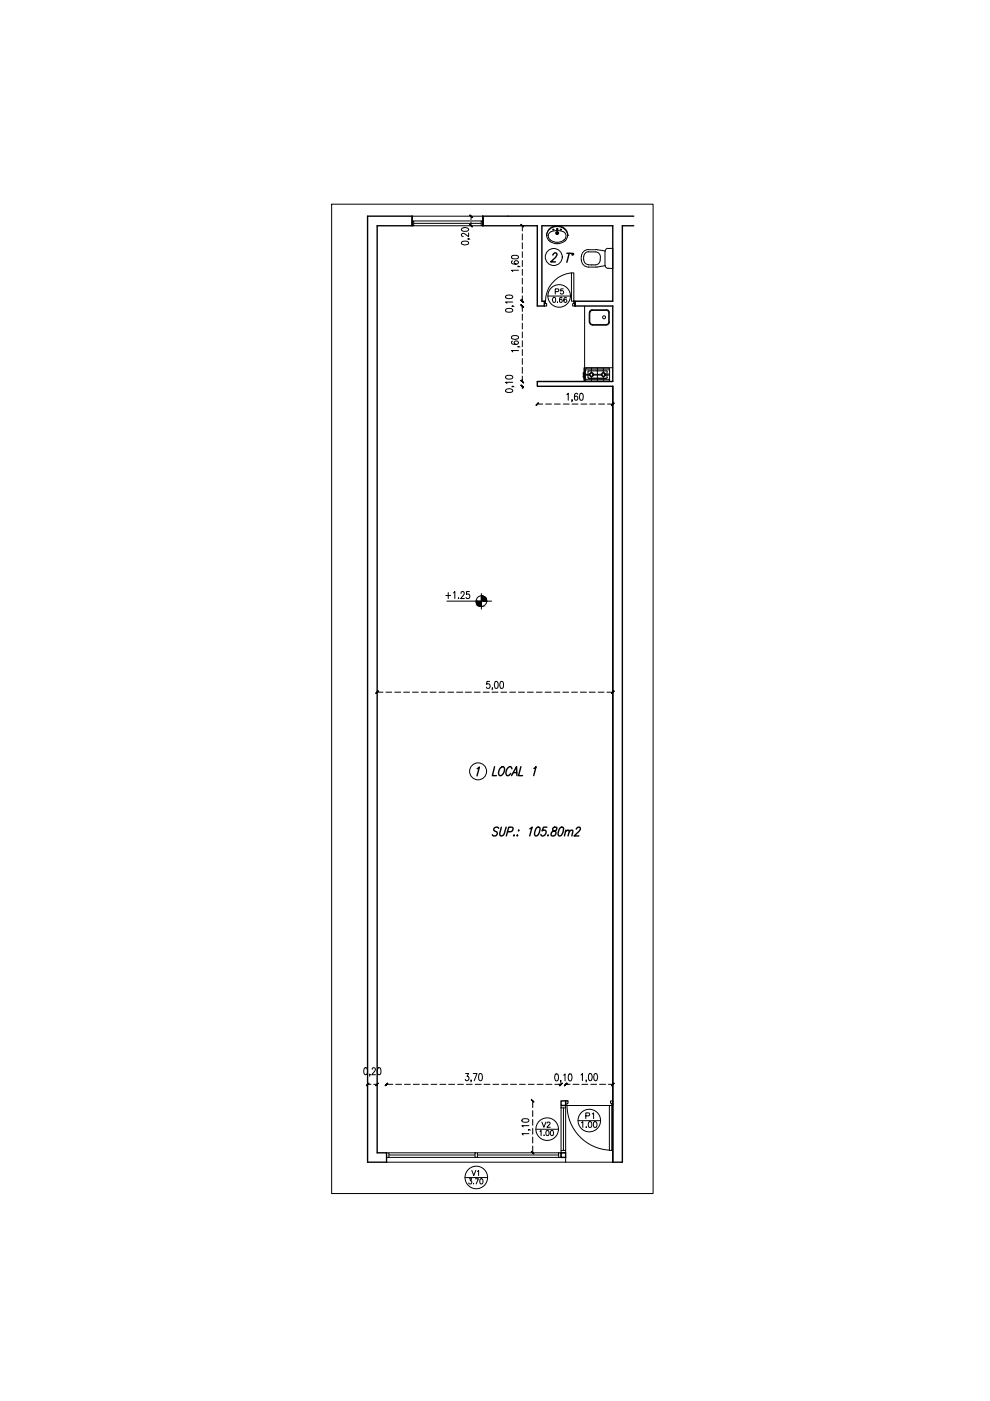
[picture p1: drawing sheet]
<svg xmlns="http://www.w3.org/2000/svg" width="210mm" height="297mm" viewBox="0 0 210 297" stroke-linecap="round" stroke-linejoin="round" font-family="sans-serif">
<defs><g id="words">
<g font-size="4.4">
<text x="122.4" y="56.8" transform="rotate(-90 122.4 56.8)">T°</text>
<text x="123.1" y="238.5">P1</text>
</g>
<g font-size="4">
<text x="116.4" y="63.5">P5</text>
<text x="113.6" y="240.2">V2</text>
<text x="98.8" y="250.5">V1</text>
</g>
</g></defs>
<!-- layer: 04 -->
<g fill="none" stroke="#000" stroke-width=".3">
<path d="M77.9 45.8h9.5v2.1h-7.4v196.5h2v2h-4.1zM102.4 45.8v2.1v-2.1M102.4 47.9h11.5v17h1.5M102.4 45.8h32M117.2 54.1l.4-.5h.3l.2 .4-.4 .6-.9 .9h1M134.4 47.9h-2.4v198.5h-2.1v-164.5h-16v-1h16v-16h-8M115.4 63.9h-.5v-16h15v16h-8M121.9 63.9v1M101.2 163l.4-.4-.5 1.9M104.9 162.5l-.5 2h.8M105.7 175.6a.52 .52 0 0 0-.7-.2 .52 .52 0 0 0-.1 .8l.3 .1a.54 .54 0 0 1 0 .9 .54 .54 0 0 1-.8-.2M106.1 162.8l.4-.3a.51 .51 0 0 1 .5 .8l-.4 .9-.4 .3h-.2l-.3-.8z"/>
<path d="M106.3 175.4l-.3 1.3v.5a.59 .59 0 0 0 .9-.5l.4-1.3M107.6 176.3h.9l.3-.6-.1-.2-.8-.1-.5 1.8M108.5 164.5l1-2 .1 2M108.5 163a.4 .4 0 0 0-.2-.4 .4 .4 0 0 0-.4 .1 1.2 1.2 0 0 0-.4 1.8l.4-.1 .4-.4M108.8 163.8h.8M108.9 177.2h.2zM109.6 177.2h.2zM109.9 176.1h.1zM110.4 162.5l-.5 2h.9M112.4 175.7l.4-.3-.5 1.8M113.2 162.9l.5-.4-.5 2M113.8 175.5h.6v.7a1.04 1.04 0 0 1-.8 1l-.3-.3 .1-.5z"/>
<path d="M116 175.4h-.8l-.3 .8 .1-.1a.5 .5 0 0 1 .8 .2 .69 .69 0 0 1-.2 .8 .69 .69 0 0 1-.9 0v-.2M116.1 177.2h.1zM117.3 175.5l-.1 .5a.61 .61 0 0 1 .6 .8 .61 .61 0 0 1-1 .3 .99 .99 0 0 1 1.1-1.1l.2-.5zM118.8 175.5h.6v.7a1.04 1.04 0 0 1-.8 1l-.3-.3 .1-.5zM119.9 176.3l.5-.3 .3 .1-.3 1.1M120 176l-.3 1.2M120.7 176.3l.4-.3 .4 .1-.3 1.1M122.2 175.8a.43 .43 0 0 1 .4-.4 .43 .43 0 0 1 .4 .5l-1.3 1.3h1M119 233.4h.9v1h-.9zM119 244.4h.9v1h-.9z"/>
</g>
<!-- layer: 02 -->
<g fill="none" stroke="#000" stroke-width=".21">
<path d="M70.3 43.3h68.2v209.8h-68.2zM87.4 45.8h15M87.7 47.9h14.3M87.7 47.4h14.3M87.7 46.8h14.3M97.9 51.3l.6-.2a.73 .73 0 0 1 .9 .4l-.1 .3-.8 .1-.6-.1zM97.9 48.5l.6-.3a.72 .72 0 0 1 .9 .5 .94 .94 0 0 1-1.6-.1zM99.3 50.6v.1v-.1l.3 .1M99.4 49.4v.8l-1-.7h-.3l-.3 .2v.2l.4 .3M99.9 45.8v.8M99.9 47.1v.8M102 46.8h.4v1.1h-.4z"/>
<path d="M108.5 54.3l.6-.2a.64 .64 0 0 1 .8 .5 .97 .97 0 0 1-1.4 0zM108.7 55.3l-.2 .1v.3a.89 .89 0 0 0 1.4-.1 .43 .43 0 0 0-.6-.4 .43 .43 0 0 0-.1 .8h.2M109.9 56.5v.1v-.1l.3 .1M109.9 57.3h-1.4l.2 .3M110.7 47.9v1.1M110.7 49.6v1.3M110.7 51.5v1.2M110.7 53.4v1.2M110.7 55.2v1.3M110.7 57.1v1.3M110.7 59v1.2M121.2 57.9a6.1 6.1 0 0 0-5.5 6"/>
<path d="M121.2 57.9h.5v6h-.5zM123.3 55.1a1.5 1.5 0 0 0 1.5 1.5h1.5M123.8 55.1a1.04 1.04 0 0 0 1 1M124.8 52.9h1.5M124.8 52.9a1.5 1.5 0 0 0-1.5 1.5M124.8 53.4h1.5M124.8 53.4a1.04 1.04 0 0 0-1 1M126.3 53.4a1.21 1.21 0 0 1 1 1.7M126.3 52.9h.3M126.6 52.9l1.7 .3M126.6 56.6h-.3M127.3 55.2a1.04 1.04 0 0 1-1.1 1h-1.4"/>
<path d="M128.3 53.3v3M128.3 56.3l-1.7 .3M128.9 52.7l1-.1v4.3h-1a.61 .61 0 0 1-.6-.6M128.9 52.6a.61 .61 0 0 0-.6 .7M107.3 79.7l.5-.1a.73 .73 0 0 1 .9 .3v.1a1.02 1.02 0 0 1-1.5 0zM107.3 65.6l.5-.2a.73 .73 0 0 1 .9 .3v.2a1.02 1.02 0 0 1-1.5 0zM107.3 62.7l.5-.1a.73 .73 0 0 1 .9 .3 .89 .89 0 0 1-1.5 0zM108.5 71.3l.6-.2a.63 .63 0 0 1 .8 .5l-.3 .3-.5 .1-.6-.2zM108.6 64.9v.1v-.1l.4 .1M108.7 72.3l-.2 .1v.3a.89 .89 0 0 0 1.4-.1 .43 .43 0 0 0-.6-.3 .43 .43 0 0 0-.1 .7h.2M108.7 64h-1.5l.3 .3M109.9 73.5v.1v-.1l.3 .1"/>
<path d="M109.9 74.3h-1.4l.2 .3M110.7 60.9v1.2M110.7 62.7v1.2M110.7 64.9v1.1M110.7 66.6v1.3M110.7 68.5v1.3M110.7 70.4v1.2M110.7 72.2v1.3M110.7 74.1v1.3M110.7 76v1.2M110.7 77.9v1.2M110.7 79.7v1.2"/>
<path d="M121.7 63.9h.2v1h-.5v-.5h.3zM124 64.9v16M107.3 82.6l.5-.2a.72 .72 0 0 1 .9 .5 .94 .94 0 0 1-1.5-.1zM108.6 81.9l.1 .1h-.2h.5M108.7 81.1h-1.5l.3 .3M110.7 81.9v.5M113.9 85.7h1.2M115.7 85.7h1.2M117.6 85.7h1.2M119.4 85.7h1.3M120.2 83.7l.3-.3v1.5M121.3 85.7h1.3"/>
<path d="M121.3 84.8h-.1h.1l-.1 .4M122.5 83.6l-.4-.2a.88 .88 0 0 0 .1 1.5 .41 .41 0 0 0 .3-.6 .41 .41 0 0 0-.7-.1v.2M123 83.5l.2-.1a.9 .9 0 0 1 .1 1.5h-.1a.8 .8 0 0 1-.3-1.2zM123.2 85.7h1.2M125.1 85.7h1.2M126.9 85.7h1.3M128.8 85.7h1.1M80 146.8h1.2M81.8 146.8h1.3M83.7 146.8h1.3M85.6 146.8h1.2M87.5 146.8h1.2"/>
<path d="M89.3 146.8h1.3M91.2 146.8h1.3M93.1 146.8h1.2M95 146.8h1.2M96.8 146.8h1.3M98.7 146.8h1.2M100.6 146.8h1.2M102.4 146.8h1.3M103.8 144.5h-.5l-.1 .6a.45 .45 0 0 1 .6 0 .45 .45 0 0 1 0 .7 .45 .45 0 0 1-.7-.1M104.3 146.8h1.3M104.4 145.9h-.1h.1l-.1 .3M105 144.6l.3-.1a.97 .97 0 0 1 0 1.5l-.3-.1-.2-.6z"/>
<path d="M106.1 144.6l.3-.1a.97 .97 0 0 1 0 1.5l-.3-.1-.1-.6zM106.2 146.8h1.2M108.1 146.8h1.2M109.9 146.8h1.3M111.8 146.8h1.3M113.7 146.8h1.2M115.6 146.8h1.2M117.4 146.8h1.3M119.3 146.8h1.3M121.2 146.8h1.2M123.1 146.8h1.2M124.9 146.8h1.3"/>
<path d="M126.8 146.8h1.3M128.7 146.8h1.2M77.3 226.4h.5l.1 .6-.1 .8-.3 .1a1.13 1.13 0 0 1-.2-1.5zM77.9 229.9h.8M78.4 227.8h-.1h.1l-.1 .4M78.9 226.7l.1-.3h.3l.2 .1 .1 .3-.8 1.1h.8M79.2 229.9h.8M80.1 226.4h.3a.97 .97 0 0 1 0 1.5l-.3-.1-.1-.6zM82 229.9h1.3M83.9 229.9h1.2M85.8 229.9h1.2M87.6 229.9h1.3"/>
<path d="M89.5 229.9h1.3M91.4 229.9h1.2M93.3 229.9h1.2M95.1 229.9h1.3M97 229.9h1.3M98.7 227.6h.7l-.4 .6a.44 .44 0 0 1 .4 .7 .44 .44 0 0 1-.8-.1M98.9 229.9h1.2M99.9 229.1v-.1l-.1 .4M100.3 227.6h.8l-.6 1.5M100.8 229.9h1.2M101.6 227.7l.3-.1a1.01 1.01 0 0 1 0 1.5h-.1a1.13 1.13 0 0 1-.2-1.4zM102.6 229.9h1.3"/>
<path d="M104.5 229.9h1.2M106.4 229.9h1.3M108.2 229.9h1.3M110.2 229.9h1.2M110.7 237.3l.6-.1a.64 .64 0 0 1 .8 .4 .97 .97 0 0 1-1.4 0zM112 229.9h1.2M112.1 239.5v.1v-.1l.3 .1M112.1 238.7h-1.4l.2 .2M112.9 233.4v1.5M112.9 235.5v1.2M113.9 229.9h1.2M115.7 229.9h1.3"/>
<path d="M117.6 229.9h1.4M117.8 227.7h.4l.2 .6a.63 .63 0 0 1-.5 .9l-.1-.1-.2-.6zM118.9 229.1l-.1 .4M119 234.4h.9v.5h-.9zM119 234.9v9M119.5 234.9v9M119.5 228l.3-.3v1.5M119.9 234.9v9M119.9 229.9h1M120.2 234.4a9.5 9.5 0 0 0 9 9.5M120.4 233.4h-.5h.5v.5h-.2v.5h-.3h10M120.6 227.7h.5l.2 .6-.2 .8-.3 .1a1.13 1.13 0 0 1-.2-1.5z"/>
<path d="M121.5 229.9h1.3M123.2 227.9l.3-.3v1.5M123.4 229.9h1.2M124.3 229.1l-.1 .3M124.9 227.7h.5l.2 .5a.72 .72 0 0 1-.5 .9 1.15 1.15 0 0 1-.2-1.4zM125.3 229.9h1.2M126.1 227.7h.4l.2 .5a.72 .72 0 0 1-.5 .9 1.15 1.15 0 0 1-.1-1.4zM127.1 229.9h1.3M129 229.9h.9M129.2 234.4h.5v9.5h-.5zM129.5 233.4h.4v1h-.2v-.5h-.2zM82 244.4h.5v1h-.5z"/>
<path d="M82.5 245.4h18.2M82.5 244.4h18.2M82.5 244.9h18.2M100.7 244.4h.5v1h-.5zM101.2 245.4h17.2M101.2 244.4h17.2M101.2 244.9h17.2M112.1 240.4h-1.4l.2 .3M112.9 241.1v1.2M112.9 243v1.4M118.4 244.4h.6v1h-.6zM119 243.9h.9v.5h-.9z"/>
<path d="M119.9 245.4v1h-37.9M119.9 246.4h10"/>
<circle cx="118.6" cy="62.7" r="2.39"/>
<circle cx="116" cy="239.4" r="2.39"/>
<circle cx="101" cy="249.6" r="2.39"/>
</g>
<!-- layer: CARPINTERIA -->
<g fill="none" stroke="#000" stroke-width=".21">
<path d="M87.4 46.8h.3v1.1h-.3z"/>
<circle cx="117.4" cy="54.5" r="1.8"/>
<circle cx="101.4" cy="163.5" r="1.8"/>
</g>
<!-- layer: AUXILIAR -->
<g fill="none" stroke="#000" stroke-width=".21">
<path d="M94.5 126.3h1M94.7 127.5h9.5M95 125.6v1.3M96.1 125.7l.3-.3v1.5M97.2 126.9h.1zM97.7 125.8l.3-.4 .4 .1v.5l-.7 .9h.8M99.5 125.4h-.6v.7a.44 .44 0 0 1 .6 0 .44 .44 0 0 1-.1 .7 .44 .44 0 0 1-.6-.2M102.1 125.8v3.3"/>
<circle cx="102.1" cy="127.4" r="1.12"/>
</g>
<g fill="#000" stroke="#000" stroke-width=".21">
<path d="M101.7 128.5l.4 .1zM102.1 126.4h.2z"/>
<path d="M100.9 127.5l1.2 .2v-.2zM100.9 127.5l1.2 .2h-1.1z"/>
<path d="M101 127.7l1.1 .2v-.2zM101 127.7l1.1 .2h-1.1z"/>
<path d="M101 127.9l1.1 .1v-.1zM101 127.9l1.1 .1h-1z"/>
<path d="M101.1 128l1 .2v-.2zM101.1 128l1 .2h-.9z"/>
<path d="M101.2 128.2l.9 .1v-.1zM101.2 128.2l.9 .1h-.8z"/>
<path d="M101.3 128.3l.8 .2v-.2zM101.3 128.3l.8 .2z"/>
<path d="M101.5 128.5h.6zM101.5 128.5h.6z"/>
<path d="M101.9 128.6h.2zM101.7 128.5l.4 .1z"/>
<path d="M102.1 126.4h.3zM102.1 126.4h.3z"/>
<path d="M102.1 126.4l.5 .1zM102.1 126.4l.5 .1z"/>
<path d="M102.1 126.5l.7 .1zM102.1 126.5l.7 .1h-.7z"/>
<path d="M102.1 126.6l.8 .1-.1-.1zM102.1 126.6l.8 .1h-.8z"/>
<path d="M102.1 126.7l.9 .2-.1-.2zM102.1 126.7l.9 .2h-.9z"/>
<path d="M102.1 126.9l1 .2-.1-.2zM102.1 126.9l1 .2h-1z"/>
<path d="M102.1 127.1l1.1 .2-.1-.2zM102.1 127.1l1.1 .2h-1.1z"/>
<path d="M102.1 127.3l1.1 .2v-.2zM102.1 127.3l1.1 .2h-1.1z"/>
</g>
<!-- layer: 02 -->
<g fill="#000" stroke="#000" stroke-width=".21">
<path d="M99.7 47.6l.5 .5zM99.6 47.6l.6 .5z"/>
<path d="M99.6 45.6l.6 .5zM99.6 45.6l.6 .5z"/>
<path d="M110.4 47.6l.6 .5zM110.4 47.6l.6 .5z"/>
<path d="M110.5 63.6l.5 .5zM110.4 63.7l.6 .4z"/>
<path d="M110.5 63.6l.5 .5zM110.4 63.7l.6 .4z"/>
<path d="M110.4 64.6l.6 .5zM110.4 64.6l.6 .5z"/>
<path d="M110.4 64.6l.6 .5zM110.4 64.6l.6 .5z"/>
<path d="M110.4 80.7l.6 .4zM110.4 80.7l.6 .4z"/>
<path d="M110.4 80.7l.6 .4zM110.4 80.7l.6 .4z"/>
<path d="M110.4 81.7l.6 .5zM110.5 81.6l.5 .5z"/>
<path d="M114.1 85.4l-.4 .6zM113.6 85.9l.5-.5-.4 .6z"/>
<path d="M129.7 85.9l.5-.5zM130.2 85.4l-.5 .6z"/>
<path d="M80.2 146.5l-.5 .5zM79.7 147l.5-.5z"/>
<path d="M129.7 147l.5-.5zM130.2 146.5l-.5 .5z"/>
<path d="M78.2 229.6l-.5 .6zM78.2 229.6l-.5 .6z"/>
<path d="M79.7 230.2l.5-.6zM80.2 229.6l-.5 .6z"/>
<path d="M82.2 229.6l-.5 .6zM82.2 229.6l-.5 .6z"/>
<path d="M112.6 233.2l.6 .4zM112.7 233.1l.5 .5z"/>
<path d="M118.7 230.2l.5-.6zM119.2 229.6l-.5 .6z"/>
<path d="M118.7 230.2l.5-.6zM119.2 229.6l-.5 .6z"/>
<path d="M120.2 229.6l-.5 .6zM119.7 230.2l.5-.6z"/>
<path d="M120.2 229.6l-.5 .6zM119.7 230.1l.5-.5z"/>
<path d="M129.7 230.1l.5-.5zM130.2 229.6l-.5 .6z"/>
<path d="M112.7 244.1l.5 .5zM112.6 244.2l.6 .4z"/>
</g>
<!-- layer: Auxiliar estructura -->
<g fill="none" stroke="#000" stroke-width=".21">
<path d="M115.9 49.9h.1M116.4 49.4a2.9 2.9 0 0 1 3.4 0 1.32 1.32 0 0 1-1.3 1.9 1.62 1.62 0 0 1-2.2-1.6zM117.1 48.1a1.82 1.82 0 0 0-1.2 2.1 1.82 1.82 0 0 0 1.9 1.5 2.15 2.15 0 0 0 2.6-1.8M119.2 48.1a2.82 2.82 0 0 0-2.2 0M119.2 48.1a1.88 1.88 0 0 1 1.2 1.8M120.4 49.9h.1M120.4 49.7a2.31 2.31 0 0 0-2.3-1.7 2.31 2.31 0 0 0-2.2 1.7M123.7 79v.4M123.7 79.7v.3M123.8 79h-.1v.4h.1M123.8 79.7h-.1v.3h.1M123.8 79v1.3"/>
<path d="M123.9 78v2.9l-.1-1.9M124.1 78.4h5.1M124.1 79.5h1M124.1 79.4h1M124.7 78.9v1.1l.2 .2M124.8 78.6h3.7l.2 .2M124.9 78.6l-.2 .2M124.9 66.3v2M125 68.3a.61 .61 0 0 0 .6 .6M125.1 66.3v2M125.1 66.3l.2-.4 .3-.1 3.2 .1 .3 .4v2M125.1 68.3l.1 .2 .4 .3h3l.2-.1 .3-.4"/>
<path d="M125.4 78v1.1M125.4 79.8v1M125.6 68.9h3M125.6 65.7h3M125.6 65.6a.61 .61 0 0 0-.6 .7M125.7 79.5h1.9M125.7 79.4h1.9M126.7 78v2.8M127.9 78v1.1M127.9 79.8v1M128.2 79.5h1M128.3 79.3h.9"/>
<path d="M128.6 65.6a.61 .61 0 0 1 .6 .7v2M128.7 78.9v1.1M129 78h-4.6l-.3 .3 .1 2.4 4.8 .1M129.1 78l.1 .2v2.4l-.1 .2M129.2 68.3a.61 .61 0 0 1-.6 .6M129.9 78h-6.1v1M123.9 80.9h5.6M124.1 80.4h5.1M128.7 80l-.2 .2h-3.7"/>
<circle cx="117.3" cy="48.7" r=".13"/>
<circle cx="118.1" cy="49.4" r=".32"/>
<circle cx="118.1" cy="48.6" r=".15"/>
<circle cx="118.1" cy="49.4" r=".19"/>
<circle cx="118.9" cy="48.7" r=".13"/>
<circle cx="125.4" cy="79.4" r=".44"/>
<circle cx="125.4" cy="79.4" r=".32"/>
<circle cx="128" cy="79.4" r=".44"/>
<circle cx="128" cy="79.4" r=".32"/>
<circle cx="128.1" cy="67.3" r=".32"/>
</g>
<use href="#words"/>
</svg>
